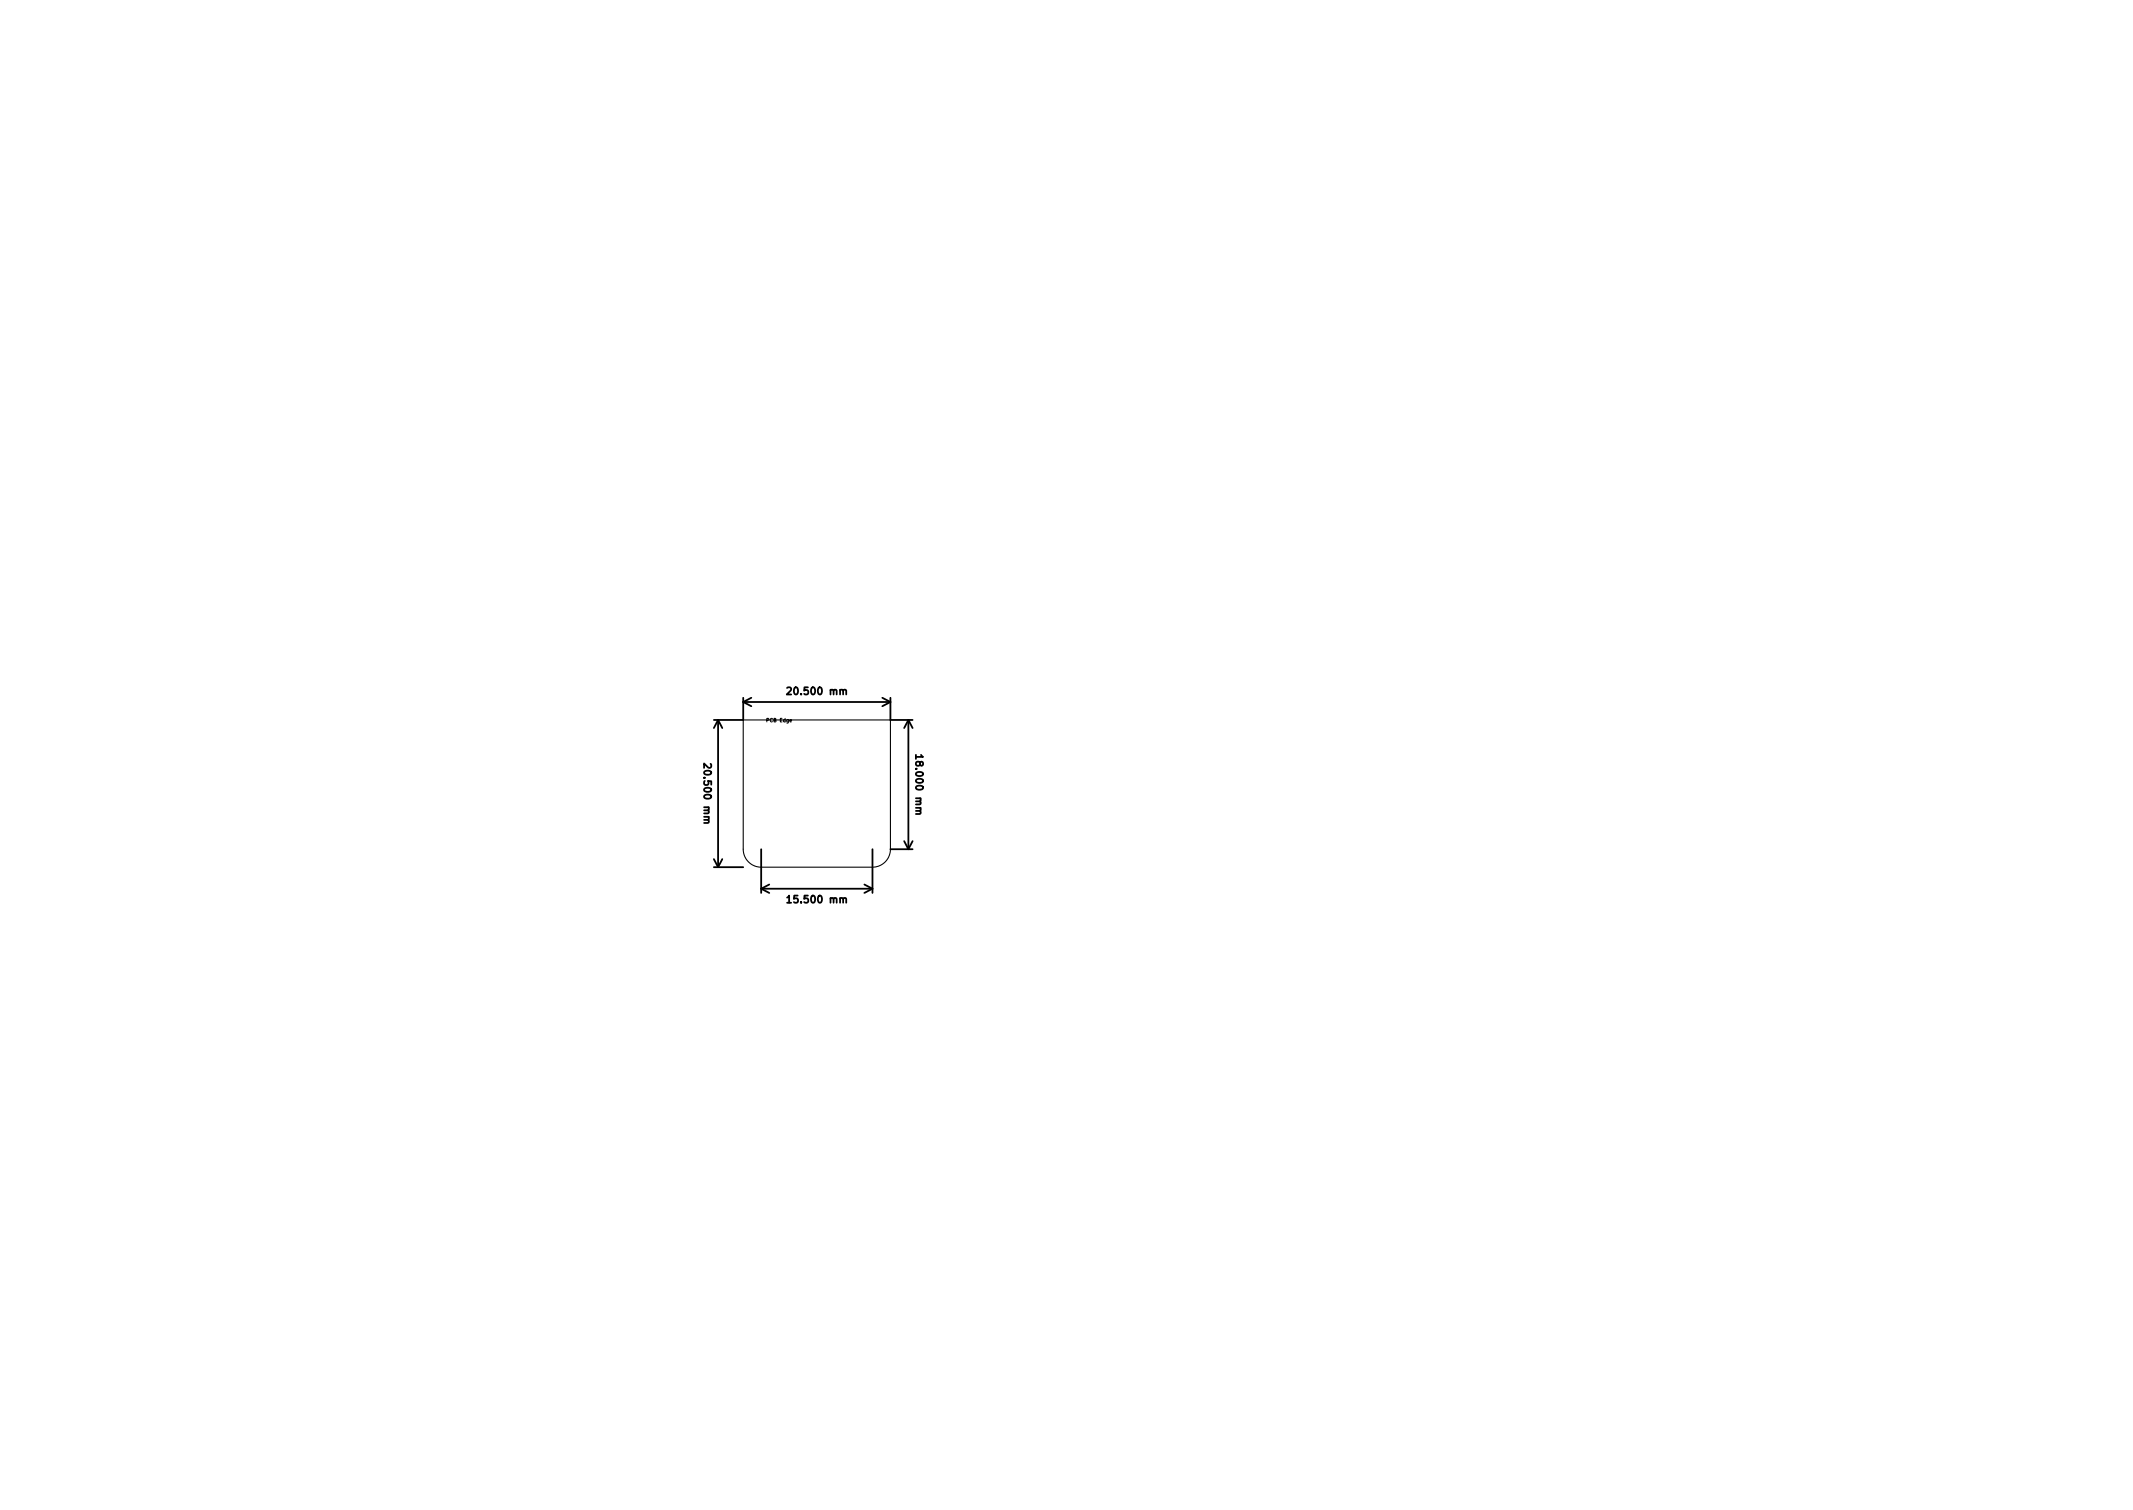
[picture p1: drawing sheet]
<svg xmlns="http://www.w3.org/2000/svg" width="297mm" height="210mm" viewBox="0 0 297 210" stroke-linecap="round" stroke-linejoin="round" font-family="sans-serif">
<defs><g id="words">
<g font-size="1.4">
<text x="110.2" y="96.7">20.500 mm</text>
<text x="98" y="106.9" transform="rotate(90 98 106.9)">20.500 mm</text>
<text x="127.5" y="105.7" transform="rotate(90 127.5 105.7)">18.000 mm</text>
<text x="110.2" y="125.7">15.500 mm</text>
</g>
<text font-size=".7" x="106.8" y="100.5">PCB Edge</text>
</g></defs>
<g fill="none" stroke="#000" stroke-width=".25">
<path d="M103.5 97.2v3h-4.1M103.5 97.7h20.5M103.5 97.7l1.1 .6M104.6 97.2l-1.1 .5M109.6 95.8l.4-.1 .2 .3-.6 .7h.6M117.4 96.2l.2-.2 .2 .1v.6M122.9 97.2l1.1 .5M124 97.2v3h3.1M124 97.7l-1.1 .6M98.6 114.2l.1 .1v.2l-.7 .1M99 106.4v.3l-.2 .2-.8-.6v.6M99.4 119.6l.6 1.1"/>
<path d="M100 100.2v20.5M100 100.2l-.6 1.2M100 100.2l.6 1.2M100.6 119.6l-.6 1.1M106 118.2v6.1M121.5 118.2v6.1M124 118.2h3.1M125.9 117.1l.6 1.1M126.5 100.2v18M126.5 100.2l-.6 1.2M126.5 100.2l.6 1.2M127.1 117.1l-.6 1.1"/>
<path d="M127.5 105.1v.6M128.1 112.9l.1 .2v.2h-.7M128.3 105.1l.2 .3h-1M99.4 120.7h4.1M106 123.7h15.5M106 123.7l1.1 .6M107.1 123.2l-1.1 .5M109.6 125l.3-.3v1M109.6 125.7h.6M117.4 125.2l.2-.2 .2 .1v.6M120.4 123.2l1.1 .5M121.5 123.7l-1.1 .6"/>
</g>
<path d="M103.5 100.2h20.5v18a2.5 2.5 0 0 1-2.5 2.5h-15.5a2.5 2.5 0 0 1-2.5-2.5z" fill="none" stroke="#000" stroke-width=".15"/>
<use href="#words"/>
</svg>
